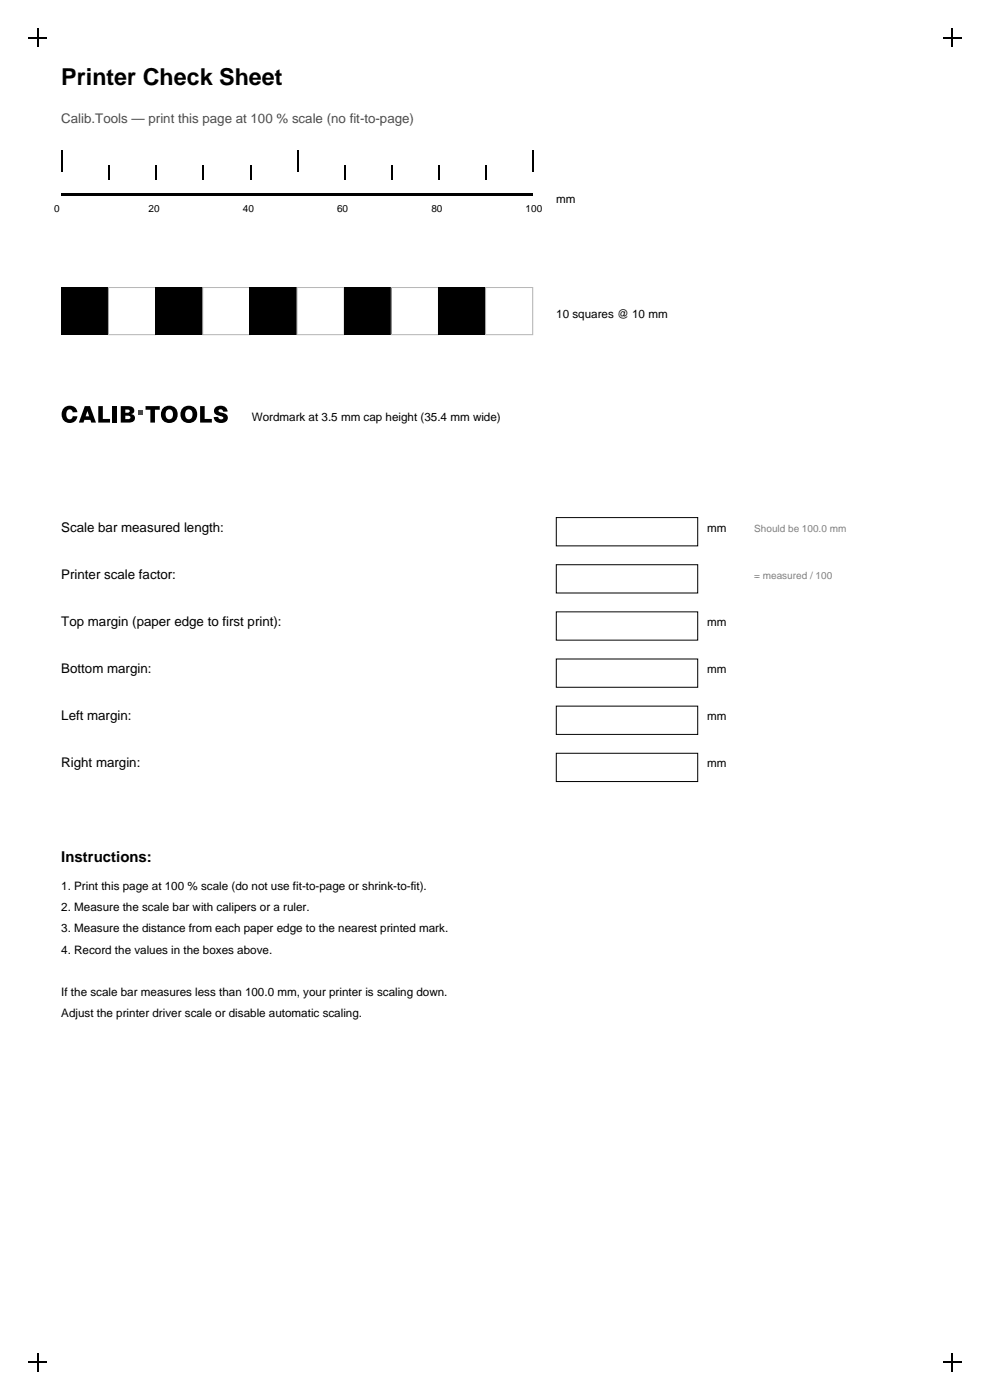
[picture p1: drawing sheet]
<svg xmlns="http://www.w3.org/2000/svg" width="210mm" height="297mm" viewBox="0 0 210 297" stroke-linecap="round" stroke-linejoin="round" font-family="sans-serif">
<defs><g id="words">
<text font-size="4.9" x="13" y="18">Printer Check Sheet</text>
<text font-size="3.2" x="13" y="182.8">Instructions:</text>
<text font-size="2.8" fill="#4d4d4d" x="13" y="26">Calib.Tools — print this page at 100 % scale (no fit-to-page)</text>
<g font-size="2.8">
<text x="13" y="112.8">Scale bar measured length:</text>
<text x="13" y="122.8">Printer scale factor:</text>
<text x="13" y="132.8">Top margin (paper edge to first print):</text>
<text x="13" y="142.8">Bottom margin:</text>
<text x="13" y="152.8">Left margin:</text>
<text x="13" y="162.8">Right margin:</text>
</g>
<g font-size="2.5">
<text x="118" y="43">mm</text>
<text x="118" y="67.5">10 squares @ 10 mm</text>
<text x="53.4" y="89.4">Wordmark at 3.5 mm cap height (35.4 mm wide)</text>
<text x="150" y="112.8">mm</text>
<text x="150" y="132.8">mm</text>
<text x="150" y="142.8">mm</text>
<text x="150" y="152.8">mm</text>
<text x="150" y="162.8">mm</text>
<text x="13" y="188.8">1. Print this page at 100 % scale (do not use fit-to-page or shrink-to-fit).</text>
<text x="13" y="193.3">2. Measure the scale bar with calipers or a ruler.</text>
<text x="13" y="197.8">3. Measure the distance from each paper edge to the nearest printed mark.</text>
<text x="13" y="202.3">4. Record the values in the boxes above.</text>
<text x="13" y="211.3">If the scale bar measures less than 100.0 mm, your printer is scaling down.</text>
<text x="13" y="215.8">Adjust the printer driver scale or disable automatic scaling.</text>
</g>
<g font-size="2.1">
<text x="11.5" y="45">0</text>
<text x="31.5" y="45">20</text>
<text x="51.5" y="45">40</text>
<text x="71.5" y="45">60</text>
<text x="91.5" y="45">80</text>
<text x="111.5" y="45">100</text>
</g>
<g font-size="2.1" fill="#808080">
<text x="160" y="112.8">Should be 100.0 mm</text>
<text x="160" y="122.8">= measured / 100</text>
</g>
</g></defs>
<g fill="#000">
<path d="M13 41h100v.6h-100zM13 61h10v10h-10zM33 61h10v10h-10zM53 61h10v10h-10zM73 61h10v10h-10zM93 61h10v10h-10zM13.5 86.6a1.68 1.68 0 0 1 1.7-.5 1.68 1.68 0 0 1 1.2 1.3l-1 .1a.66 .66 0 0 0-.6-.7 .66 .66 0 0 0-.7 .7 .93 .93 0 0 0 0 1 .93 .93 0 0 0 .9 .4l.4-.6h1a1.72 1.72 0 0 1-2.1 1.4 1.72 1.72 0 0 1-1.2-2.3zM20.9 86.1h.9v2.8h1.5v.8h-2.4zM23.9 86.1h1v3.6h-1zM30.9 86.1h3v.8h-1v2.8h-1v-2.8h-1zM42.4 86.1h1v2.8h1.5v.8h-2.5zM45.6 86.5a1.56 1.56 0 0 1 2.7 .8h-1a.51 .51 0 0 0-.4-.5 .51 .51 0 0 0-.5 .3 1.03 1.03 0 0 0 1.1 .6 1.08 1.08 0 0 1 .8 1.3 1.08 1.08 0 0 1-1.4 .7 1.38 1.38 0 0 1-1.6-1.2l1-.1a.57 .57 0 0 0 .4 .6 .57 .57 0 0 0 .7-.3 1.04 1.04 0 0 0-1.2-.6 .98 .98 0 0 1-.6-1.6z"/>
<path d="M18 86.1l-1.3 3.6h1l.2-.6h1.3l.2 .6h1l-1.3-3.6zM18.5 87.2l.4 1.1h-.7z"/>
<path d="M25.6 86.1v3.6a3.6 3.6 0 0 0 2.8-.4 .86 .86 0 0 0 .2-.9 .86 .86 0 0 0-.8-.6 .84 .84 0 0 0 .7-.9 .84 .84 0 0 0-.9-.7zM26.6 86.9h.7l.2 .1v.4l-.9 .2zM26.6 88.2h.8l.2 .1v.5l-1 .1z"/>
<path d="M34.1 87.9a1.84 1.84 0 0 0 3.6 0 1.84 1.84 0 0 0-3.6 0zM35.3 87.1a.8 .8 0 0 1 1-.1 .8 .8 0 0 1 .4 .9 .82 .82 0 0 1-.8 1.1 .82 .82 0 0 1-.8-1.1z"/>
<path d="M38.2 87.9a1.85 1.85 0 0 0 3.7 0 1.85 1.85 0 0 0-3.7 0zM39.5 87.1a.8 .8 0 0 1 1-.1 .8 .8 0 0 1 .3 .9 .82 .82 0 0 1-.7 1.1 .82 .82 0 0 1-.8-1.1z"/>
</g>
<path d="M13.2 32v4.5M23.2 35v3M33.1 35v3M43.1 35v3M53.2 35v3M63.1 32v4.5M73.2 35v3M83.1 35v3M93.1 35v3M103.2 35v3M113.2 32v4.5" fill="none" stroke="#000" stroke-width=".3"/>
<path d="M23 61h10v10h-10zM43 61h10v10h-10zM63 61h10v10h-10zM83 61h10v10h-10zM103 61h10v10h-10z" fill="none" stroke="#b3b3b3" stroke-width=".21"/>
<path d="M29.4 87.1h.9v1h-.9z" fill="#e60012"/>
<path d="M118 109.8h30v6h-30zM118 119.8h30v6h-30zM118 129.8h30v6h-30zM118 139.8h30v6h-30zM118 149.8h30v6h-30zM118 159.8h30v6h-30z" fill="none" stroke="#000" stroke-width=".21"/>
<path d="M6 8h4M8 6v4M200 8h4M202 6v4M6 289h4M8 287v4M200 289h4M202 287v4" fill="none" stroke="#000" stroke-width=".3"/>
<use href="#words"/>
</svg>
